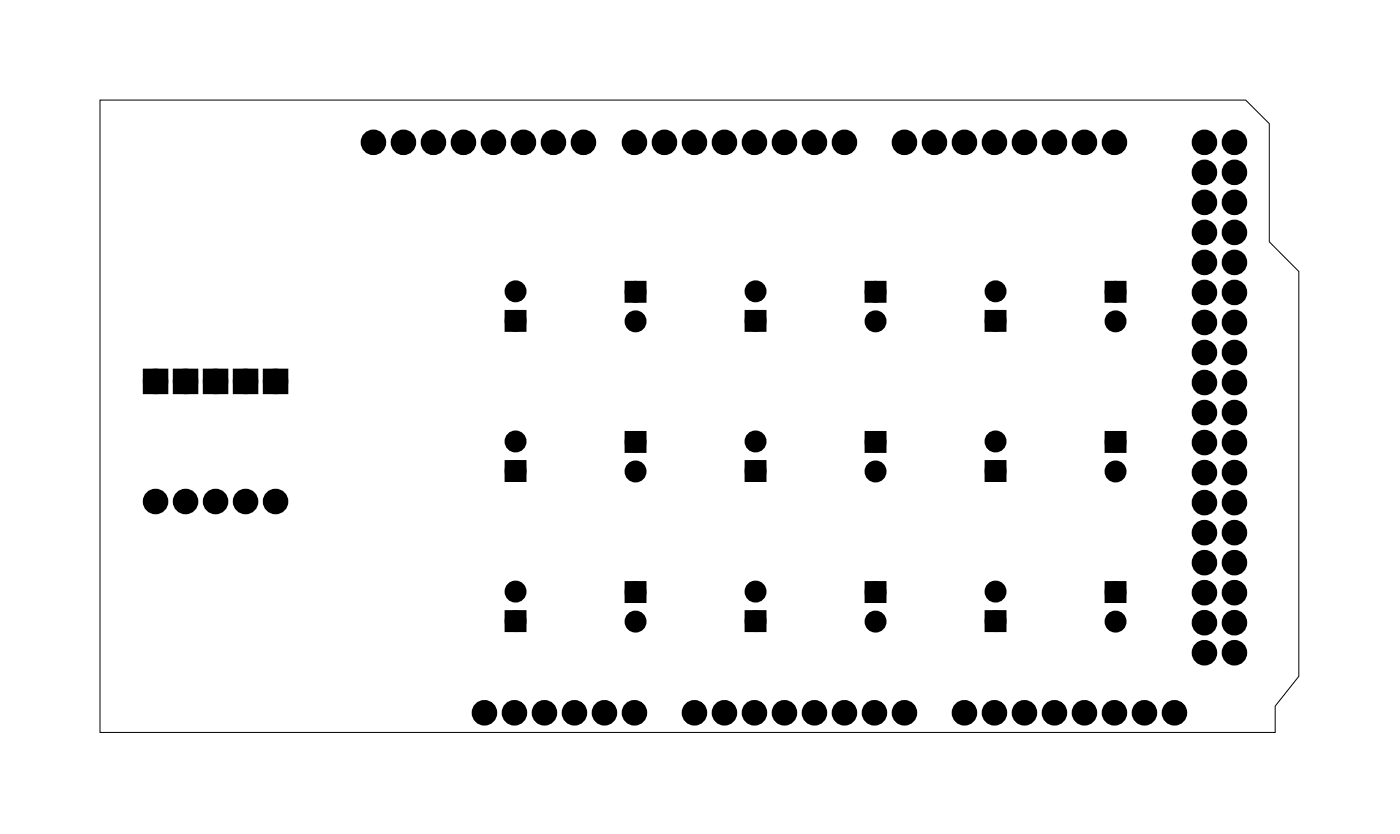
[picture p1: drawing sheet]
<svg xmlns="http://www.w3.org/2000/svg" width="119mm" height="71mm" viewBox="0 0 119 71" stroke-linecap="round" stroke-linejoin="round" font-family="sans-serif">
<path d="M8.5 8.5h97l2 2v10l2.5 2.5v34.2l-2 2.5v2.3h-99.5z" fill="none" stroke="#000" stroke-width=".08"/>
<g fill="#000">
<path d="M12.5 31.6h1.4v1.4h-1.4zM15 31.6h1.4v1.4h-1.4zM17.6 31.6h1.3v1.4h-1.3zM20.1 31.6h1.4v1.4h-1.4zM22.6 31.6h1.4v1.4h-1.4zM43.1 26.5h1.2v1.2h-1.2zM43.1 39.2h1.2v1.2h-1.2zM53.2 24.1h1.2v1.2h-1.2zM53.2 36.8h1.2v1.2h-1.2zM63.4 39.2h1.2v1.2h-1.2zM63.4 26.5h1.2v1.2h-1.2zM73.5 24.1h1.2v1.2h-1.2z"/>
<path d="M73.5 36.8h1.2v1.2h-1.2zM83.7 39.2h1.2v1.2h-1.2zM83.7 26.5h1.2v1.2h-1.2zM93.9 36.8h1.2v1.2h-1.2zM93.9 24.1h1.2v1.2h-1.2zM43.1 51.9h1.2v1.2h-1.2zM53.2 49.5h1.2v1.2h-1.2zM63.4 51.9h1.2v1.2h-1.2zM73.5 49.5h1.2v1.2h-1.2zM83.7 51.9h1.2v1.2h-1.2zM93.9 49.5h1.2v1.2h-1.2z"/>
</g>
<g fill="none" stroke="#000" stroke-width=".76" stroke-linecap="butt">
<path d="M12.5 31.6h1.4v1.4h-1.4zM15 31.6h1.4v1.4h-1.4zM17.6 31.6h1.3v1.4h-1.3zM20.1 31.6h1.4v1.4h-1.4zM22.6 31.6h1.4v1.4h-1.4z"/>
<circle cx="31.6" cy="12" r=".7"/>
<circle cx="34.2" cy="12" r=".7"/>
<circle cx="36.7" cy="12" r=".7"/>
<circle cx="39.2" cy="12" r=".7"/>
<circle cx="41.8" cy="12" r=".7"/>
<circle cx="44.3" cy="12" r=".7"/>
<circle cx="46.9" cy="12" r=".7"/>
<circle cx="49.4" cy="12" r=".7"/>
<circle cx="53.7" cy="12" r=".7"/>
<circle cx="56.3" cy="12" r=".7"/>
<circle cx="58.8" cy="12" r=".7"/>
<circle cx="61.3" cy="12" r=".7"/>
<circle cx="63.9" cy="12" r=".7"/>
<circle cx="66.4" cy="12" r=".7"/>
<circle cx="69" cy="12" r=".7"/>
<circle cx="71.5" cy="12" r=".7"/>
<circle cx="76.6" cy="12" r=".7"/>
<circle cx="79.1" cy="12" r=".7"/>
<circle cx="81.7" cy="12" r=".7"/>
<circle cx="84.2" cy="12" r=".7"/>
<circle cx="86.7" cy="12" r=".7"/>
<circle cx="89.3" cy="12" r=".7"/>
<circle cx="91.8" cy="12" r=".7"/>
<circle cx="94.4" cy="12" r=".7"/>
<circle cx="102" cy="17.1" r=".7"/>
<circle cx="102" cy="19.7" r=".7"/>
<circle cx="102" cy="12" r=".7"/>
<circle cx="102" cy="14.6" r=".7"/>
<circle cx="104.5" cy="17.1" r=".7"/>
<circle cx="104.5" cy="19.7" r=".7"/>
<circle cx="104.5" cy="12" r=".7"/>
<circle cx="104.5" cy="14.6" r=".7"/>
<circle cx="13.2" cy="32.3" r=".7"/>
<circle cx="15.7" cy="32.3" r=".7"/>
<circle cx="18.3" cy="32.3" r=".7"/>
<circle cx="20.8" cy="32.3" r=".7"/>
<circle cx="23.3" cy="32.3" r=".7"/>
<circle cx="102" cy="22.2" r=".7"/>
<circle cx="102" cy="40" r=".7"/>
<circle cx="102" cy="34.9" r=".7"/>
<circle cx="102" cy="37.4" r=".7"/>
<circle cx="102" cy="32.4" r=".7"/>
<circle cx="102" cy="24.7" r=".7"/>
<circle cx="102" cy="27.3" r=".7"/>
<circle cx="102" cy="29.8" r=".7"/>
<circle cx="104.5" cy="22.2" r=".7"/>
<circle cx="104.5" cy="34.9" r=".7"/>
<circle cx="104.5" cy="40" r=".7"/>
<circle cx="104.5" cy="37.4" r=".7"/>
<circle cx="104.5" cy="32.4" r=".7"/>
<circle cx="104.5" cy="24.7" r=".7"/>
<circle cx="104.5" cy="27.3" r=".7"/>
<circle cx="104.5" cy="29.8" r=".7"/>
<circle cx="13.2" cy="42.4" r=".7"/>
<circle cx="15.7" cy="42.4" r=".7"/>
<circle cx="18.3" cy="42.4" r=".7"/>
<circle cx="20.8" cy="42.4" r=".7"/>
<circle cx="23.3" cy="42.4" r=".7"/>
<circle cx="102" cy="47.6" r=".7"/>
<circle cx="102" cy="45.1" r=".7"/>
<circle cx="102" cy="50.1" r=".7"/>
<circle cx="102" cy="52.7" r=".7"/>
<circle cx="102" cy="42.5" r=".7"/>
<circle cx="102" cy="55.2" r=".7"/>
<circle cx="104.5" cy="42.5" r=".7"/>
<circle cx="104.5" cy="50.1" r=".7"/>
<circle cx="104.5" cy="52.7" r=".7"/>
<circle cx="104.5" cy="45.1" r=".7"/>
<circle cx="104.5" cy="47.6" r=".7"/>
<circle cx="104.5" cy="55.2" r=".7"/>
<circle cx="41" cy="60.3" r=".7"/>
<circle cx="43.6" cy="60.3" r=".7"/>
<circle cx="46.1" cy="60.3" r=".7"/>
<circle cx="48.6" cy="60.3" r=".7"/>
<circle cx="51.2" cy="60.3" r=".7"/>
<circle cx="53.7" cy="60.3" r=".7"/>
<circle cx="58.8" cy="60.3" r=".7"/>
<circle cx="61.3" cy="60.3" r=".7"/>
<circle cx="63.9" cy="60.3" r=".7"/>
<circle cx="66.4" cy="60.3" r=".7"/>
<circle cx="69" cy="60.3" r=".7"/>
<circle cx="71.5" cy="60.3" r=".7"/>
<circle cx="74" cy="60.3" r=".7"/>
<circle cx="76.6" cy="60.3" r=".7"/>
<circle cx="81.7" cy="60.3" r=".7"/>
<circle cx="84.2" cy="60.3" r=".7"/>
<circle cx="86.7" cy="60.3" r=".7"/>
<circle cx="89.3" cy="60.3" r=".7"/>
<circle cx="91.8" cy="60.3" r=".7"/>
<circle cx="94.4" cy="60.3" r=".7"/>
<circle cx="96.9" cy="60.3" r=".7"/>
<circle cx="99.4" cy="60.3" r=".7"/>
</g>
<g fill="#000">
<circle cx="31.6" cy="12" r=".7"/>
<circle cx="34.2" cy="12" r=".7"/>
<circle cx="36.7" cy="12" r=".7"/>
<circle cx="39.2" cy="12" r=".7"/>
<circle cx="41.8" cy="12" r=".7"/>
<circle cx="44.3" cy="12" r=".7"/>
<circle cx="46.9" cy="12" r=".7"/>
<circle cx="49.4" cy="12" r=".7"/>
<circle cx="53.7" cy="12" r=".7"/>
<circle cx="56.3" cy="12" r=".7"/>
<circle cx="58.8" cy="12" r=".7"/>
<circle cx="61.3" cy="12" r=".7"/>
<circle cx="63.9" cy="12" r=".7"/>
<circle cx="66.4" cy="12" r=".7"/>
<circle cx="69" cy="12" r=".7"/>
<circle cx="71.5" cy="12" r=".7"/>
<circle cx="76.6" cy="12" r=".7"/>
<circle cx="79.1" cy="12" r=".7"/>
<circle cx="81.7" cy="12" r=".7"/>
<circle cx="84.2" cy="12" r=".7"/>
<circle cx="86.7" cy="12" r=".7"/>
<circle cx="89.3" cy="12" r=".7"/>
<circle cx="91.8" cy="12" r=".7"/>
<circle cx="94.4" cy="12" r=".7"/>
<circle cx="102" cy="19.7" r=".7"/>
<circle cx="102" cy="17.1" r=".7"/>
<circle cx="102" cy="14.6" r=".7"/>
<circle cx="102" cy="12" r=".7"/>
<circle cx="104.5" cy="17.1" r=".7"/>
<circle cx="104.5" cy="19.7" r=".7"/>
<circle cx="104.5" cy="14.6" r=".7"/>
<circle cx="104.5" cy="12" r=".7"/>
<circle cx="13.2" cy="32.3" r=".7"/>
<circle cx="15.7" cy="32.3" r=".7"/>
<circle cx="18.3" cy="32.3" r=".7"/>
<circle cx="20.8" cy="32.3" r=".7"/>
<circle cx="23.3" cy="32.3" r=".7"/>
<circle cx="43.7" cy="37.3" r=".6"/>
<circle cx="43.7" cy="39.8" r=".6"/>
<circle cx="43.7" cy="24.6" r=".6"/>
<circle cx="43.7" cy="27.1" r=".6"/>
<circle cx="53.8" cy="37.4" r=".6"/>
<circle cx="53.8" cy="27.2" r=".6"/>
<circle cx="53.8" cy="24.7" r=".6"/>
<circle cx="53.8" cy="39.9" r=".6"/>
<circle cx="64" cy="37.3" r=".6"/>
<circle cx="64" cy="39.8" r=".6"/>
<circle cx="64" cy="24.6" r=".6"/>
<circle cx="64" cy="27.1" r=".6"/>
<circle cx="74.1" cy="37.4" r=".6"/>
<circle cx="74.1" cy="24.7" r=".6"/>
<circle cx="74.1" cy="27.2" r=".6"/>
<circle cx="74.1" cy="39.9" r=".6"/>
<circle cx="84.3" cy="37.3" r=".6"/>
<circle cx="84.3" cy="39.8" r=".6"/>
<circle cx="84.3" cy="27.1" r=".6"/>
<circle cx="84.3" cy="24.6" r=".6"/>
<circle cx="94.5" cy="37.4" r=".6"/>
<circle cx="94.5" cy="24.7" r=".6"/>
<circle cx="94.5" cy="27.2" r=".6"/>
<circle cx="94.5" cy="39.9" r=".6"/>
<circle cx="102" cy="27.3" r=".7"/>
<circle cx="102" cy="24.7" r=".7"/>
<circle cx="102" cy="22.2" r=".7"/>
<circle cx="102" cy="37.4" r=".7"/>
<circle cx="102" cy="40" r=".7"/>
<circle cx="102" cy="32.4" r=".7"/>
<circle cx="102" cy="34.9" r=".7"/>
<circle cx="102" cy="29.8" r=".7"/>
<circle cx="104.5" cy="24.7" r=".7"/>
<circle cx="104.5" cy="27.3" r=".7"/>
<circle cx="104.5" cy="22.2" r=".7"/>
<circle cx="104.5" cy="32.4" r=".7"/>
<circle cx="104.5" cy="40" r=".7"/>
<circle cx="104.5" cy="37.4" r=".7"/>
<circle cx="104.5" cy="34.9" r=".7"/>
<circle cx="104.5" cy="29.8" r=".7"/>
<circle cx="13.2" cy="42.4" r=".7"/>
<circle cx="15.7" cy="42.4" r=".7"/>
<circle cx="18.3" cy="42.4" r=".7"/>
<circle cx="20.8" cy="42.4" r=".7"/>
<circle cx="23.3" cy="42.4" r=".7"/>
<circle cx="43.7" cy="52.5" r=".6"/>
<circle cx="43.7" cy="50" r=".6"/>
<circle cx="53.8" cy="52.6" r=".6"/>
<circle cx="53.8" cy="50.1" r=".6"/>
<circle cx="64" cy="52.5" r=".6"/>
<circle cx="64" cy="50" r=".6"/>
<circle cx="74.1" cy="52.6" r=".6"/>
<circle cx="74.1" cy="50.1" r=".6"/>
<circle cx="84.3" cy="52.5" r=".6"/>
<circle cx="84.3" cy="50" r=".6"/>
<circle cx="94.5" cy="52.6" r=".6"/>
<circle cx="94.5" cy="50.1" r=".6"/>
<circle cx="102" cy="52.7" r=".7"/>
<circle cx="102" cy="55.2" r=".7"/>
<circle cx="102" cy="47.6" r=".7"/>
<circle cx="102" cy="42.5" r=".7"/>
<circle cx="102" cy="50.1" r=".7"/>
<circle cx="102" cy="45.1" r=".7"/>
<circle cx="104.5" cy="52.7" r=".7"/>
<circle cx="104.5" cy="55.2" r=".7"/>
<circle cx="104.5" cy="42.5" r=".7"/>
<circle cx="104.5" cy="50.1" r=".7"/>
<circle cx="104.5" cy="45.1" r=".7"/>
<circle cx="104.5" cy="47.6" r=".7"/>
<circle cx="41" cy="60.3" r=".7"/>
<circle cx="43.6" cy="60.3" r=".7"/>
<circle cx="46.1" cy="60.3" r=".7"/>
<circle cx="48.6" cy="60.3" r=".7"/>
<circle cx="51.2" cy="60.3" r=".7"/>
<circle cx="53.7" cy="60.3" r=".7"/>
<circle cx="58.8" cy="60.3" r=".7"/>
<circle cx="61.3" cy="60.3" r=".7"/>
<circle cx="63.9" cy="60.3" r=".7"/>
<circle cx="66.4" cy="60.3" r=".7"/>
<circle cx="69" cy="60.3" r=".7"/>
<circle cx="71.5" cy="60.3" r=".7"/>
<circle cx="74" cy="60.3" r=".7"/>
<circle cx="76.6" cy="60.3" r=".7"/>
<circle cx="81.7" cy="60.3" r=".7"/>
<circle cx="84.2" cy="60.3" r=".7"/>
<circle cx="86.7" cy="60.3" r=".7"/>
<circle cx="89.3" cy="60.3" r=".7"/>
<circle cx="91.8" cy="60.3" r=".7"/>
<circle cx="94.4" cy="60.3" r=".7"/>
<circle cx="96.9" cy="60.3" r=".7"/>
<circle cx="99.4" cy="60.3" r=".7"/>
</g>
<g fill="none" stroke="#000" stroke-width=".65" stroke-linecap="butt">
<path d="M43.1 26.5h1.2v1.2h-1.2zM43.1 39.2h1.2v1.2h-1.2zM53.2 24.1h1.2v1.2h-1.2zM53.2 36.8h1.2v1.2h-1.2zM63.4 39.2h1.2v1.2h-1.2zM63.4 26.5h1.2v1.2h-1.2zM73.5 24.1h1.2v1.2h-1.2zM73.5 36.8h1.2v1.2h-1.2zM83.7 39.2h1.2v1.2h-1.2zM83.7 26.5h1.2v1.2h-1.2zM93.9 36.8h1.2v1.2h-1.2zM93.9 24.1h1.2v1.2h-1.2z"/>
<path d="M43.1 51.9h1.2v1.2h-1.2zM53.2 49.5h1.2v1.2h-1.2zM63.4 51.9h1.2v1.2h-1.2zM73.5 49.5h1.2v1.2h-1.2zM83.7 51.9h1.2v1.2h-1.2zM93.9 49.5h1.2v1.2h-1.2z"/>
<circle cx="43.7" cy="39.8" r=".6"/>
<circle cx="43.7" cy="27.1" r=".6"/>
<circle cx="43.7" cy="37.3" r=".6"/>
<circle cx="43.7" cy="24.6" r=".6"/>
<circle cx="53.8" cy="27.2" r=".6"/>
<circle cx="53.8" cy="39.9" r=".6"/>
<circle cx="53.8" cy="24.7" r=".6"/>
<circle cx="53.8" cy="37.4" r=".6"/>
<circle cx="64" cy="27.1" r=".6"/>
<circle cx="64" cy="39.8" r=".6"/>
<circle cx="64" cy="37.3" r=".6"/>
<circle cx="64" cy="24.6" r=".6"/>
<circle cx="74.1" cy="39.9" r=".6"/>
<circle cx="74.1" cy="27.2" r=".6"/>
<circle cx="74.1" cy="24.7" r=".6"/>
<circle cx="74.1" cy="37.4" r=".6"/>
<circle cx="84.3" cy="39.8" r=".6"/>
<circle cx="84.3" cy="27.1" r=".6"/>
<circle cx="84.3" cy="37.3" r=".6"/>
<circle cx="84.3" cy="24.6" r=".6"/>
<circle cx="94.5" cy="39.9" r=".6"/>
<circle cx="94.5" cy="27.2" r=".6"/>
<circle cx="94.5" cy="24.7" r=".6"/>
<circle cx="94.5" cy="37.4" r=".6"/>
<circle cx="43.7" cy="52.5" r=".6"/>
<circle cx="43.7" cy="50" r=".6"/>
<circle cx="53.8" cy="52.6" r=".6"/>
<circle cx="53.8" cy="50.1" r=".6"/>
<circle cx="64" cy="52.5" r=".6"/>
<circle cx="64" cy="50" r=".6"/>
<circle cx="74.1" cy="52.6" r=".6"/>
<circle cx="74.1" cy="50.1" r=".6"/>
<circle cx="84.3" cy="52.5" r=".6"/>
<circle cx="84.3" cy="50" r=".6"/>
<circle cx="94.5" cy="52.6" r=".6"/>
<circle cx="94.5" cy="50.1" r=".6"/>
</g>
</svg>
